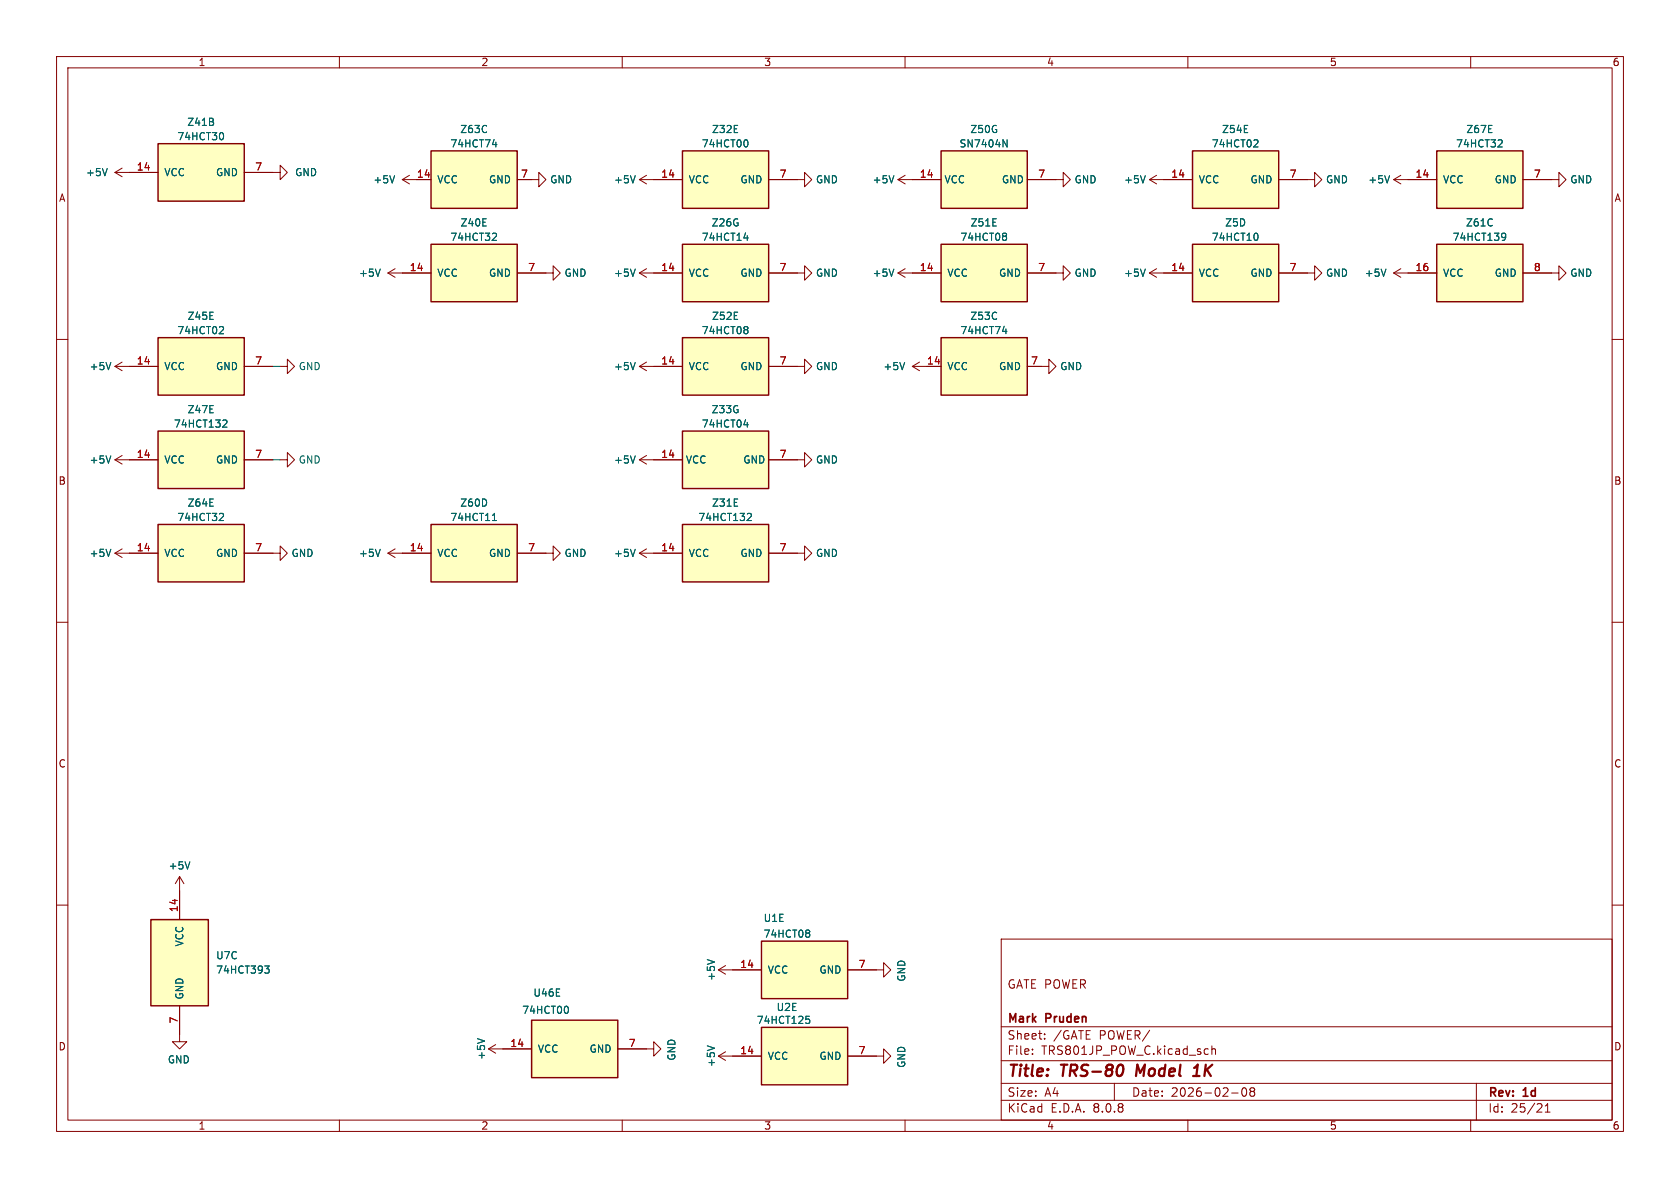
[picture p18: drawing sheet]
<svg xmlns="http://www.w3.org/2000/svg" width="297mm" height="210mm" viewBox="0 0 297 210" stroke-linecap="round" stroke-linejoin="round" font-family="sans-serif">
<defs><g id="words">
<g font-size="2.8" fill="#840000">
<text x="178" y="190.9">Title:</text>
<text x="187.7" y="190.9">TRS-80</text>
<text x="201.7" y="190.9">Model</text>
<text x="212.7" y="190.9">1K</text>
</g>
<g font-size="2.1" fill="#840000">
<text x="178" y="175">GATE POWER</text>
<text x="178" y="184">Sheet:</text>
<text x="178" y="181.2">Mark</text>
<text x="185" y="181.2">Pruden</text>
<text x="186.2" y="184">/GATE</text>
<text x="194.4" y="184">POWER/</text>
<text x="178" y="186.7">File:</text>
<text x="184.1" y="186.7">TRS801JP_POW_C.kicad_sch</text>
<text x="178" y="196.9">KiCad</text>
<text x="178" y="194.1">Size:</text>
<text x="184.7" y="194.1">A4</text>
<text x="185.7" y="196.9">E.D.A.</text>
<text x="193.3" y="196.9">8.0.8</text>
<text x="200" y="194.1">Date:</text>
<text x="207" y="194.1">2026-02-08</text>
<text x="263" y="194.3">Rev:</text>
<text x="263" y="196.9">Id:</text>
<text x="267.1" y="196.9">25/21</text>
<text x="269.4" y="194.3">1d</text>
</g>
<g font-size="1.8" fill="#840000">
<text x="35" y="11.9">1</text>
<text x="85" y="11.9">2</text>
<text x="135" y="11.9">3</text>
<text x="185" y="11.9">4</text>
<text x="235" y="11.9">5</text>
<text x="285" y="11.9">6</text>
<text x="10.3" y="35.9">A</text>
<text x="285.3" y="35.9">A</text>
<text x="10.3" y="85.9">B</text>
<text x="285.3" y="85.9">B</text>
<text x="10.3" y="135.9">C</text>
<text x="285.3" y="135.9">C</text>
<text x="10.3" y="185.9">D</text>
<text x="285.3" y="185.9">D</text>
<text x="35" y="199.9">1</text>
<text x="85" y="199.9">2</text>
<text x="135" y="199.9">3</text>
<text x="185" y="199.9">4</text>
<text x="235" y="199.9">5</text>
<text x="285" y="199.9">6</text>
</g>
<g font-size="1.8" fill="#006464">
<text x="33" y="22.5">Z41B</text>
<text x="81.3" y="23.7">Z63C</text>
<text x="125.8" y="23.7">Z32E</text>
<text x="171.4" y="23.7">Z50G</text>
<text x="215.9" y="23.7">Z54E</text>
<text x="259.1" y="23.7">Z67E</text>
<text x="31.3" y="25">74HCT30</text>
<text x="79.5" y="26.3">74HCT74</text>
<text x="124" y="26.3">74HCT00</text>
<text x="169.5" y="26.3">SN7404N</text>
<text x="214.1" y="26.3">74HCT02</text>
<text x="257.3" y="26.3">74HCT32</text>
<text x="15.1" y="31.3">+5V</text>
<text x="29" y="31.3">VCC</text>
<text x="38.1" y="31.3">GND</text>
<text x="52.1" y="31.3">GND</text>
<text x="65.9" y="32.6">+5V</text>
<text x="77.2" y="32.6">VCC</text>
<text x="86.4" y="32.6">GND</text>
<text x="97.2" y="32.6">GND</text>
<text x="108.5" y="32.6">+5V</text>
<text x="121.7" y="32.6">VCC</text>
<text x="130.8" y="32.6">GND</text>
<text x="144.2" y="32.6">GND</text>
<text x="154.2" y="32.6">+5V</text>
<text x="166.9" y="32.6">VCC</text>
<text x="177" y="32.6">GND</text>
<text x="189.9" y="32.6">GND</text>
<text x="198.6" y="32.6">+5V</text>
<text x="211.8" y="32.6">VCC</text>
<text x="221" y="32.6">GND</text>
<text x="234.3" y="32.6">GND</text>
<text x="241.8" y="32.6">+5V</text>
<text x="255" y="32.6">VCC</text>
<text x="264.2" y="32.6">GND</text>
<text x="277.5" y="32.6">GND</text>
<text x="81.3" y="40.2">Z40E</text>
<text x="125.7" y="40.2">Z26G</text>
<text x="171.5" y="40.2">Z51E</text>
<text x="216.5" y="40.2">Z5D</text>
<text x="259.1" y="40.2">Z61C</text>
<text x="79.5" y="42.8">74HCT32</text>
<text x="124" y="42.8">74HCT14</text>
<text x="169.7" y="42.8">74HCT08</text>
<text x="214.1" y="42.8">74HCT10</text>
<text x="256.7" y="42.8">74HCT139</text>
<text x="63.4" y="49.1">+5V</text>
<text x="77.2" y="49.1">VCC</text>
<text x="86.4" y="49.1">GND</text>
<text x="99.7" y="49.1">GND</text>
<text x="108.5" y="49.1">+5V</text>
<text x="121.7" y="49.1">VCC</text>
<text x="130.8" y="49.1">GND</text>
<text x="144.2" y="49.1">GND</text>
<text x="154.2" y="49.1">+5V</text>
<text x="167.4" y="49.1">VCC</text>
<text x="176.5" y="49.1">GND</text>
<text x="189.9" y="49.1">GND</text>
<text x="198.6" y="49.1">+5V</text>
<text x="211.8" y="49.1">VCC</text>
<text x="221" y="49.1">GND</text>
<text x="234.3" y="49.1">GND</text>
<text x="241.2" y="49.1">+5V</text>
<text x="255" y="49.1">VCC</text>
<text x="264.2" y="49.1">GND</text>
<text x="277.5" y="49.1">GND</text>
<text x="31.3" y="59.3">74HCT02</text>
<text x="33.1" y="56.7">Z45E</text>
<text x="124" y="59.3">74HCT08</text>
<text x="125.8" y="56.7">Z52E</text>
<text x="169.7" y="59.3">74HCT74</text>
<text x="171.4" y="56.7">Z53C</text>
<text x="15.7" y="65.6">+5V</text>
<text x="29" y="65.6">VCC</text>
<text x="38.1" y="65.6">GND</text>
<text x="52.7" y="65.6">GND</text>
<text x="108.5" y="65.6">+5V</text>
<text x="121.7" y="65.6">VCC</text>
<text x="130.8" y="65.6">GND</text>
<text x="144.2" y="65.6">GND</text>
<text x="156.1" y="65.6">+5V</text>
<text x="167.4" y="65.6">VCC</text>
<text x="176.5" y="65.6">GND</text>
<text x="187.3" y="65.6">GND</text>
<text x="30.7" y="75.8">74HCT132</text>
<text x="33.1" y="73.3">Z47E</text>
<text x="124" y="75.8">74HCT04</text>
<text x="125.7" y="73.3">Z33G</text>
<text x="15.7" y="82.1">+5V</text>
<text x="29" y="82.1">VCC</text>
<text x="38.1" y="82.1">GND</text>
<text x="52.7" y="82.1">GND</text>
<text x="108.5" y="82.1">+5V</text>
<text x="121.2" y="82.1">VCC</text>
<text x="131.3" y="82.1">GND</text>
<text x="144.2" y="82.1">GND</text>
<text x="33.1" y="89.8">Z64E</text>
<text x="81.3" y="89.8">Z60D</text>
<text x="125.8" y="89.8">Z31E</text>
<text x="31.3" y="92.3">74HCT32</text>
<text x="79.5" y="92.3">74HCT11</text>
<text x="123.4" y="92.3">74HCT132</text>
<text x="15.7" y="98.7">+5V</text>
<text x="29" y="98.7">VCC</text>
<text x="38.1" y="98.7">GND</text>
<text x="51.4" y="98.7">GND</text>
<text x="63.4" y="98.7">+5V</text>
<text x="77.2" y="98.7">VCC</text>
<text x="86.4" y="98.7">GND</text>
<text x="99.7" y="98.7">GND</text>
<text x="108.5" y="98.7">+5V</text>
<text x="121.7" y="98.7">VCC</text>
<text x="130.8" y="98.7">GND</text>
<text x="144.2" y="98.7">GND</text>
<text x="29.7" y="153.9">+5V</text>
<text x="32.6" y="167.4" transform="rotate(-90 32.6 167.4)">VCC</text>
<text x="134.9" y="166">74HCT08</text>
<text x="134.9" y="163.2">U1E</text>
<text x="38.1" y="169.8">U7C</text>
<text x="38.1" y="172.3">74HCT393</text>
<text x="126.6" y="173.5" transform="rotate(-90 126.6 173.5)">+5V</text>
<text x="135.6" y="172.3">VCC</text>
<text x="144.8" y="172.3">GND</text>
<text x="160.2" y="173.6" transform="rotate(-90 160.2 173.6)">GND</text>
<text x="32.6" y="176.8" transform="rotate(-90 32.6 176.8)">GND</text>
<text x="92.2" y="179.4">74HCT00</text>
<text x="94.2" y="176.4">U46E</text>
<text x="137.2" y="178.9">U2E</text>
<text x="133.7" y="181.2">74HCT125</text>
<text x="29.6" y="188.2">GND</text>
<text x="86" y="187.5" transform="rotate(-90 86 187.5)">+5V</text>
<text x="95" y="186.3">VCC</text>
<text x="104.1" y="186.3">GND</text>
<text x="119.6" y="187.6" transform="rotate(-90 119.6 187.6)">GND</text>
<text x="126.6" y="188.7" transform="rotate(-90 126.6 188.7)">+5V</text>
<text x="135.6" y="187.6">VCC</text>
<text x="144.8" y="187.6">GND</text>
<text x="160.2" y="188.9" transform="rotate(-90 160.2 188.9)">GND</text>
</g>
<g font-size="1.8" fill="#a90000">
<text x="24.1" y="30.2">14</text>
<text x="45" y="30.2">7</text>
<text x="73.6" y="31.5">14</text>
<text x="92" y="31.5">7</text>
<text x="116.8" y="31.5">14</text>
<text x="137.7" y="31.5">7</text>
<text x="162.5" y="31.5">14</text>
<text x="183.4" y="31.5">7</text>
<text x="207" y="31.5">14</text>
<text x="227.9" y="31.5">7</text>
<text x="250.1" y="31.5">14</text>
<text x="271.1" y="31.5">7</text>
<text x="72.3" y="48">14</text>
<text x="93.3" y="48">7</text>
<text x="116.8" y="48">14</text>
<text x="137.7" y="48">7</text>
<text x="162.5" y="48">14</text>
<text x="183.4" y="48">7</text>
<text x="207" y="48">14</text>
<text x="227.9" y="48">7</text>
<text x="250.1" y="48">16</text>
<text x="271.1" y="48">8</text>
<text x="24.1" y="64.5">14</text>
<text x="45" y="64.5">7</text>
<text x="116.8" y="64.5">14</text>
<text x="137.7" y="64.5">7</text>
<text x="163.8" y="64.5">14</text>
<text x="182.2" y="64.5">7</text>
<text x="24.1" y="81">14</text>
<text x="45" y="81">7</text>
<text x="116.8" y="81">14</text>
<text x="137.7" y="81">7</text>
<text x="24.1" y="97.5">14</text>
<text x="45" y="97.5">7</text>
<text x="72.3" y="97.5">14</text>
<text x="93.3" y="97.5">7</text>
<text x="116.8" y="97.5">14</text>
<text x="137.7" y="97.5">7</text>
<text x="31.5" y="161.3" transform="rotate(-90 31.5 161.3)">14</text>
<text x="130.8" y="171.2">14</text>
<text x="151.7" y="171.2">7</text>
<text x="31.5" y="181" transform="rotate(-90 31.5 181)">7</text>
<text x="90.1" y="185.2">14</text>
<text x="111.1" y="185.2">7</text>
<text x="130.8" y="186.4">14</text>
<text x="151.7" y="186.4">7</text>
</g>
</g></defs>
<g fill="none" stroke="#840000" stroke-width=".18">
<path d="M10 10h277v190h-277zM12 12h273v186h-273zM60 10v2M110 10v2M160 10v2M210 10v2M260 10v2M113 48.3l1.3 .7M113 48.3h2.6M114.3 47.5l-1.3 .8M141 48.3h1.2v-1.3l1.3 1.3-1.3 1.2v-1.2M10 60h2"/>
<path d="M113 64.8l1.3 .7M113 64.8h2.6M114.3 64l-1.3 .8M285 60h2M10 110h2M285 110h2M10 160h2M177 166h108v32h-108zM285 160h2M60 198v2M110 198v2M160 198v2"/>
<path d="M177 194.5h108M177 191.5h108M177 187.5h108M177 181.5h108M182.5 186.3v.1M182.5 185.5v.1M184.7 183.6v.1M184.7 182.8v.1M197 191.5v3M210 198v2M213.5 185.4l.1 .1M213.6 186.3l-.1 .1"/>
<path d="M214.2 184.9v1.5M214.2 185.5l.3-.1 .3 .1 .1 .9M217.7 193.2h1.2M219.7 192.4l.2-.1a.81 .81 0 0 1 .6 .6 .81 .81 0 0 1-.3 .8l-.2 .1a.81 .81 0 0 1-.3-1.4zM221.2 192.9l-.2-.2 .2-.4 .5 .1 .1 .2-.3 .3M221.2 192.9l-.2 .3v.5l.2 .1 .5-.1 .1-.2-.1-.4-.2-.2M221.2 192.9h.3M260 198v2M261 191.5v6.5M273.2 196.6h.8M273.2 195.5l.4-.4v1.5"/>
</g>
<path d="M198.4 188.3a1.31 1.31 0 0 1 0 1.5M201.1 188.2l-.3 2M210.9 190.2h1.2M211.1 188.8l.6-.6-.2 2" fill="none" stroke="#840000" stroke-width=".4"/>
<path d="M112.3 47.6l-.4 1.2M112.3 64.1l-.4 1.2" fill="none" stroke="#006464" stroke-width=".18"/>
<path d="M120.6 59.7h15.3v10.2h-15.3z" fill="#ffffc2"/>
<path d="M120.6 59.7h15.3v10.2h-15.3z" fill="none" stroke="#840000" stroke-width=".25"/>
<path d="M115.6 64.8h5M135.9 64.8h6.3v-1.3l1.3 1.3-1.3 1.2v-1.2" fill="none" stroke="#840000" stroke-width=".18"/>
<path d="M132 57.7l.2 .3-.2 .3 .2 .2v.3l-.2 .2" fill="none" stroke="#006464" stroke-width=".18"/>
<path d="M254 26.7h15.2v10.1h-15.2z" fill="#ffffc2"/>
<path d="M254 26.7h15.2v10.1h-15.2z" fill="none" stroke="#840000" stroke-width=".25"/>
<path d="M246.4 31.8h7.6M246.4 31.8l1.2 .7M247.6 31l-1.2 .8M269.2 31.8h6.4v-1.3l1.3 1.3-1.3 1.2v-1.2M274.3 48.3h1.3v-1.3l1.3 1.3-1.3 1.2v-1.2" fill="none" stroke="#840000" stroke-width=".18"/>
<path d="M245.7 31.1l-.5 1.2M265.3 24.7l.3 .3-.1 .3-.7 .7h.8" fill="none" stroke="#006464" stroke-width=".18"/>
<path d="M254 43.2h15.2v10.1h-15.2z" fill="#ffffc2"/>
<path d="M254 43.2h15.2v10.1h-15.2z" fill="none" stroke="#840000" stroke-width=".25"/>
<path d="M113 31.8l1.3 .7M113 31.8h2.6M114.3 31l-1.3 .8M246.4 48.3h7.6M246.4 48.3l1.2 .7M247.6 47.5l-1.2 .8M269.2 48.3h5.1" fill="none" stroke="#840000" stroke-width=".18"/>
<path d="M112.3 31.1l-.4 1.2M245 47.6l-.4 1.2M265.7 41.2l.4 .1a.84 .84 0 0 1-.3 1.2h-.2M266.2 41.8l-.3 .2h-.2" fill="none" stroke="#006464" stroke-width=".18"/>
<path d="M120.6 26.7h15.3v10.1h-15.3z" fill="#ffffc2"/>
<path d="M120.6 26.7h15.3v10.1h-15.3z" fill="none" stroke="#840000" stroke-width=".25"/>
<path d="M115.6 31.8h5M135.9 31.8h6.3v-1.3l1.3 1.3-1.3 1.2v-1.2" fill="none" stroke="#840000" stroke-width=".18"/>
<path d="M132 24.8l.2 .4-.2 .7" fill="none" stroke="#006464" stroke-width=".18"/>
<path d="M120.6 43.2h15.3v10.1h-15.3z" fill="#ffffc2"/>
<path d="M120.6 43.2h15.3v10.1h-15.3z" fill="none" stroke="#840000" stroke-width=".25"/>
<path d="M115.6 48.3h5M135.9 48.3h5.1M158.7 48.3h2.6M158.7 48.3l1.3 .7M160 47.5l-1.3 .8M186.7 48.3h1.3v-1.3l1.2 1.3-1.2 1.2v-1.2M184.1 64.8h1.3v-1.3l1.3 1.3-1.3 1.2v-1.2" fill="none" stroke="#840000" stroke-width=".18"/>
<path d="M131.5 42.1h.8M132.1 41.6v.9M158 47.6l-.4 1.2" fill="none" stroke="#006464" stroke-width=".18"/>
<path d="M166.4 59.7h15.2v10.2h-15.2z" fill="#ffffc2"/>
<path d="M166.4 59.7h15.2v10.2h-15.2z" fill="none" stroke="#840000" stroke-width=".25"/>
<path d="M161.3 64.8h5.1M161.3 64.8l1.3 .7M162.6 64l-1.3 .8M181.6 64.8h2.5" fill="none" stroke="#840000" stroke-width=".18"/>
<path d="M177.2 58.6h.8M177.8 58.2v.8M159.9 64.1l-.4 1.2" fill="none" stroke="#006464" stroke-width=".18"/>
<path d="M210.8 26.7h15.3v10.1h-15.3z" fill="#ffffc2"/>
<path d="M210.8 26.7h15.3v10.1h-15.3z" fill="none" stroke="#840000" stroke-width=".25"/>
<path d="M203.2 31.8h7.6M203.2 31.8l1.3 .7M204.5 31l-1.3 .8M226.1 31.8h6.3v-1.3l1.3 1.3-1.3 1.2v-1.2M203.2 48.3l1.3 .7M203.2 48.3h2.5M204.5 47.5l-1.3 .8M231.1 48.3h1.3v-1.3l1.3 1.3-1.3 1.2v-1.2" fill="none" stroke="#840000" stroke-width=".18"/>
<path d="M202.5 31.1l-.4 1.2M222.2 24.7l.2 .3-.1 .3-.7 .7h.8M202.5 47.6l-.4 1.2" fill="none" stroke="#006464" stroke-width=".18"/>
<path d="M210.8 43.2h15.3v10.1h-15.3z" fill="#ffffc2"/>
<path d="M210.8 43.2h15.3v10.1h-15.3z" fill="none" stroke="#840000" stroke-width=".25"/>
<path d="M205.7 48.3h5.1M226.1 48.3h5" fill="none" stroke="#840000" stroke-width=".18"/>
<path d="M222.2 41.3l.2 .4-.2 .7" fill="none" stroke="#006464" stroke-width=".18"/>
<path d="M166.4 43.2h15.2v10.1h-15.2z" fill="#ffffc2"/>
<path d="M166.4 43.2h15.2v10.1h-15.2z" fill="none" stroke="#840000" stroke-width=".25"/>
<path d="M158.7 31.8l1.3 .7M158.7 31.8h2.6M160 31l-1.3 .8M186.7 31.8h1.3v-1.3l1.2 1.3-1.2 1.2v-1.2M161.3 48.3h5.1M181.6 48.3h5.1" fill="none" stroke="#840000" stroke-width=".18"/>
<path d="M158 31.1l-.4 1.2M177.7 41.2l.3 .3-.3 .3 .3 .2v.2l-.3 .3" fill="none" stroke="#006464" stroke-width=".18"/>
<path d="M166.4 26.7h15.2v10.1h-15.2z" fill="#ffffc2"/>
<path d="M166.4 26.7h15.2v10.1h-15.2z" fill="none" stroke="#840000" stroke-width=".25"/>
<path d="M161.3 31.8h5.1M181.6 31.8h5.1M96.5 97.8h1.3v-1.3l1.3 1.3-1.3 1.3v-1.3M113 81.3l1.3 .7M113 81.3h2.6M113 97.8l1.3 .8M113 97.8h2.6M114.3 80.5l-1.3 .8M114.3 97l-1.3 .8" fill="none" stroke="#840000" stroke-width=".18"/>
<path d="M177.3 24.7l.7 1.3v-1.3M112.3 80.6l-.4 1.3M112.3 97.1l-.4 1.3" fill="none" stroke="#006464" stroke-width=".18"/>
<path d="M120.6 76.2h15.3v10.2h-15.3z" fill="#ffffc2"/>
<path d="M120.6 76.2h15.3v10.2h-15.3z" fill="none" stroke="#840000" stroke-width=".25"/>
<path d="M115.6 81.3h5M135.9 81.3h5.1" fill="none" stroke="#840000" stroke-width=".18"/>
<path d="M131.5 75.1h.8M132.1 74.7v.8" fill="none" stroke="#006464" stroke-width=".18"/>
<path d="M120.6 92.7h15.3v10.2h-15.3z" fill="#ffffc2"/>
<path d="M120.6 92.7h15.3v10.2h-15.3z" fill="none" stroke="#840000" stroke-width=".25"/>
<path d="M115.6 97.8h5M135.9 97.8h6.3v-1.3l1.3 1.3-1.3 1.3v-1.3M141 81.3h1.2v-1.3l1.3 1.3-1.3 1.3v-1.3" fill="none" stroke="#840000" stroke-width=".18"/>
<path d="M132.3 90.7l.4 .1 .1 .3-.8 .9h.8" fill="none" stroke="#006464" stroke-width=".18"/>
<path d="M76.2 92.7h15.2v10.2h-15.2z" fill="#ffffc2"/>
<path d="M76.2 92.7h15.2v10.2h-15.2z" fill="none" stroke="#840000" stroke-width=".25"/>
<path d="M71.1 97.8h5.1M91.4 97.8h5.1" fill="none" stroke="#840000" stroke-width=".18"/>
<path d="M87.1 92h.7M87.3 90.9l.1-.2v1.3" fill="none" stroke="#006464" stroke-width=".18"/>
<path d="M94 180.3h15.2v10.2h-15.2z" fill="#ffffc2"/>
<path d="M94 180.3h15.2v10.2h-15.2z" fill="none" stroke="#840000" stroke-width=".25"/>
<path d="M127 171.5l1.3 .7M127 171.5h2.5M128.3 170.7l-1.3 .8M88.9 185.4h5.1M109.2 185.4h5.1" fill="none" stroke="#840000" stroke-width=".18"/>
<path d="M100.3 177.9l.2 .5-.2 .7M125 169.6l1.3 .5" fill="none" stroke="#006464" stroke-width=".18"/>
<path d="M134.6 166.4h15.3v10.1h-15.3z" fill="#ffffc2"/>
<path d="M134.6 166.4h15.3v10.1h-15.3z" fill="none" stroke="#840000" stroke-width=".25"/>
<path d="M129.5 171.5h5.1M149.9 171.5h5" fill="none" stroke="#840000" stroke-width=".18"/>
<path d="M142.9 164.4l.3 .3-.3 .3 .3 .2v.2l-.3 .3" fill="none" stroke="#006464" stroke-width=".18"/>
<path d="M134.6 181.6h15.3v10.2h-15.3z" fill="#ffffc2"/>
<path d="M134.6 181.6h15.3v10.2h-15.3z" fill="none" stroke="#840000" stroke-width=".25"/>
<path d="M154.9 171.5h1.3v-1.3l1.3 1.3-1.3 1.2v-1.2M114.3 185.4h1.3v-1.2l1.2 1.2-1.2 1.3v-1.3M127 186.7h7.6M127 186.7l1.3 .8M128.3 185.9l-1.3 .8M149.9 186.7h6.3v-1.3l1.3 1.3-1.3 1.3v-1.3" fill="none" stroke="#840000" stroke-width=".18"/>
<path d="M142.5 179.6h.6M125 184.9l1.3 .4M142.6 180.1h.3l.3 .3-.2 .5h-.4" fill="none" stroke="#006464" stroke-width=".18"/>
<path d="M27.9 59.7h15.3v10.2h-15.3z" fill="#ffffc2"/>
<path d="M27.9 59.7h15.3v10.2h-15.3z" fill="none" stroke="#840000" stroke-width=".25"/>
<path d="M20.3 30.5l1.3 .7M20.3 30.5h2.6M21.6 29.7l-1.3 .8M48.3 30.5h1.2v-1.3l1.3 1.3-1.3 1.3v-1.3M20.3 64.8h7.6M20.3 64.8l1.3 .7M21.6 64l-1.3 .8M43.2 64.8h5.1" fill="none" stroke="#840000" stroke-width=".18"/>
<path d="M19 29.8l-.5 1.3M39.3 57.7l.2 .3v.3l-.8 .7h.8M19.6 64.1l-.4 1.2" fill="none" stroke="#006464" stroke-width=".18"/>
<path d="M27.9 25.4h15.3v10.2h-15.3z" fill="#ffffc2"/>
<path d="M27.9 25.4h15.3v10.2h-15.3z" fill="none" stroke="#840000" stroke-width=".25"/>
<path d="M22.9 30.5h5M43.2 30.5h5.1M49.5 64.8h1.3v-1.3l1.3 1.3-1.3 1.2v-1.2" fill="none" stroke="#840000" stroke-width=".18"/>
<path d="M39.3 23.5l.2 .4-.2 .7" fill="none" stroke="#006464" stroke-width=".18"/>
<path d="M76.2 26.7h15.2v10.1h-15.2z" fill="#ffffc2"/>
<path d="M76.2 26.7h15.2v10.1h-15.2z" fill="none" stroke="#840000" stroke-width=".25"/>
<path d="M71.1 31.8h5.1M71.1 31.8l1.3 .7M72.4 31l-1.3 .8M91.4 31.8h3.8v-1.3l1.3 1.3-1.3 1.2v-1.2M96.5 48.3h1.3v-1.3l1.3 1.3-1.3 1.2v-1.2" fill="none" stroke="#840000" stroke-width=".18"/>
<path d="M69.8 31.1l-.5 1.2M87.1 25.6h.7M87.7 25.1v.9" fill="none" stroke="#006464" stroke-width=".18"/>
<path d="M76.2 43.2h15.2v10.1h-15.2z" fill="#ffffc2"/>
<path d="M76.2 43.2h15.2v10.1h-15.2z" fill="none" stroke="#840000" stroke-width=".25"/>
<path d="M68.6 48.3h7.6M68.6 48.3l1.2 .7M69.8 47.5l-1.2 .8M91.4 48.3h5.1M48.3 97.8h1.2v-1.3l1.3 1.3-1.3 1.3v-1.3M68.6 97.8l1.2 .8M68.6 97.8h2.5M69.8 97l-1.2 .8" fill="none" stroke="#840000" stroke-width=".18"/>
<path d="M67.2 47.6l-.4 1.2M87.5 41.2l.3 .3-.1 .3-.7 .7h.8M67.2 97.1l-.4 1.3" fill="none" stroke="#006464" stroke-width=".18"/>
<path d="M27.9 92.7h15.3v10.2h-15.3z" fill="#ffffc2"/>
<path d="M27.9 92.7h15.3v10.2h-15.3z" fill="none" stroke="#840000" stroke-width=".25"/>
<path d="M20.3 81.3l1.3 .7M20.3 81.3h2.6M21.6 80.5l-1.3 .8M22.9 97.8h5M43.2 97.8h5.1" fill="none" stroke="#840000" stroke-width=".18"/>
<path d="M19.6 80.6l-.4 1.3M39.3 90.7l.2 .3v.3l-.8 .7h.8" fill="none" stroke="#006464" stroke-width=".18"/>
<path d="M27.9 76.2h15.3v10.2h-15.3z" fill="#ffffc2"/>
<path d="M27.9 76.2h15.3v10.2h-15.3z" fill="none" stroke="#840000" stroke-width=".25"/>
<path d="M20.3 97.8l1.3 .8M20.3 97.8h2.6M21.6 97l-1.3 .8M22.9 81.3h5M43.2 81.3h5.1M49.5 81.3h1.3v-1.3l1.3 1.3-1.3 1.3v-1.3" fill="none" stroke="#840000" stroke-width=".18"/>
<path d="M39.6 74.2l.4 .1 .1 .3-.8 .9h.8M19.6 97.1l-.4 1.3" fill="none" stroke="#006464" stroke-width=".18"/>
<path d="M26.7 162.6h10.1v15.2h-10.1z" fill="#ffffc2"/>
<path d="M26.7 162.6h10.1v15.2h-10.1z" fill="none" stroke="#840000" stroke-width=".25"/>
<g fill="none" stroke="#840000" stroke-width=".18">
<path d="M22.9 30.5h5M43.2 30.5h5.1M73.7 31.8h2.5M91.4 31.8h2.6M115.6 31.8h5M135.9 31.8h5.1M161.3 31.8h5.1M181.6 31.8h5.1M205.7 31.8h5.1M226.1 31.8h5M248.9 31.8h5.1M269.2 31.8h5.1"/>
<path d="M71.1 48.3h5.1M91.4 48.3h5.1M115.6 48.3h5M135.9 48.3h5.1M161.3 48.3h5.1M181.6 48.3h5.1M205.7 48.3h5.1M226.1 48.3h5M248.9 48.3h5.1M269.2 48.3h5.1M22.9 64.8h5M43.2 64.8h5.1"/>
<path d="M115.6 64.8h5M135.9 64.8h5.1M163.8 64.8h2.6M181.6 64.8h2.5M22.9 81.3h5M22.9 97.8h5M43.2 81.3h5.1M43.2 97.8h5.1M71.1 97.8h5.1M91.4 97.8h5.1M115.6 81.3h5M115.6 97.8h5"/>
<path d="M135.9 81.3h5.1M135.9 97.8h5.1M31.7 154.9v7.7M31.7 154.9l-.7 1.3M31.7 154.9l.8 1.3M31.7 177.8v6.4h1.3l-1.3 1.2-1.2-1.2h1.2M129.5 171.5h5.1M149.9 171.5h5M86.4 185.4l1.2 .8M86.4 185.4h7.6M87.6 184.7l-1.2 .7M109.2 185.4h5.1"/>
<path d="M129.5 186.7h5.1M149.9 186.7h5"/>
</g>
<g fill="none" stroke="#006464" stroke-width=".18">
<path d="M19 29.8l-.5 1.3M39.3 23.5l.2 .4-.2 .7M69.8 31.1l-.5 1.2M87.1 25.6h.7M87.7 25.1v.9M112.3 31.1l-.4 1.2M132 24.8l.2 .4-.2 .7M158 31.1l-.4 1.2M177.3 24.7l.7 1.3v-1.3M202.5 31.1l-.4 1.2M222.2 24.7l.2 .3-.1 .3-.7 .7h.8M245.7 31.1l-.5 1.2"/>
<path d="M265.3 24.7l.3 .3-.1 .3-.7 .7h.8M39.3 57.7l.2 .3v.3l-.8 .7h.8M67.2 47.6l-.4 1.2M87.5 41.2l.3 .3-.1 .3-.7 .7h.8M112.3 47.6l-.4 1.2M131.5 42.1h.8M132 57.7l.2 .3-.2 .3 .2 .2v.3l-.2 .2M132.1 41.6v.9M158 47.6l-.4 1.2M177.2 58.6h.8M177.7 41.2l.3 .3-.3 .3 .3 .2v.2l-.3 .3M177.8 58.2v.8"/>
<path d="M202.5 47.6l-.4 1.2M222.2 41.3l.2 .4-.2 .7M245 47.6l-.4 1.2M265.7 41.2l.4 .1a.84 .84 0 0 1-.3 1.2h-.2M266.2 41.8l-.3 .2h-.2M19.6 64.1l-.4 1.2M39.6 74.2l.4 .1 .1 .3-.8 .9h.8M112.3 64.1l-.4 1.2M131.5 75.1h.8M132.1 74.7v.8M159.9 64.1l-.4 1.2M19.6 80.6l-.4 1.3"/>
<path d="M19.6 97.1l-.4 1.3M39.3 90.7l.2 .3v.3l-.8 .7h.8M67.2 97.1l-.4 1.3M87.1 92h.7M87.3 90.9l.1-.2v1.3M112.3 80.6l-.4 1.3M112.3 97.1l-.4 1.3M132.3 90.7l.4 .1 .1 .3-.8 .9h.8M33.6 152.3l-.5 1.3M46.8 170.8h.8l-.4 .4 .3 .2 .1 .4-.3 .2h-.3M100.3 177.9l.2 .5-.2 .7M125 169.6l1.3 .5"/>
<path d="M142.5 179.6h.6M142.9 164.4l.3 .3-.3 .3 .3 .2v.2l-.3 .3M84.4 183.6l1.3 .4M125 184.9l1.3 .4M142.6 180.1h.3l.3 .3-.2 .5h-.4"/>
</g>
<path d="M48.3 64.8h1.2M48.3 81.3h1.2" fill="none" stroke="#009600" stroke-width=".18"/>
<use href="#words"/>
</svg>
